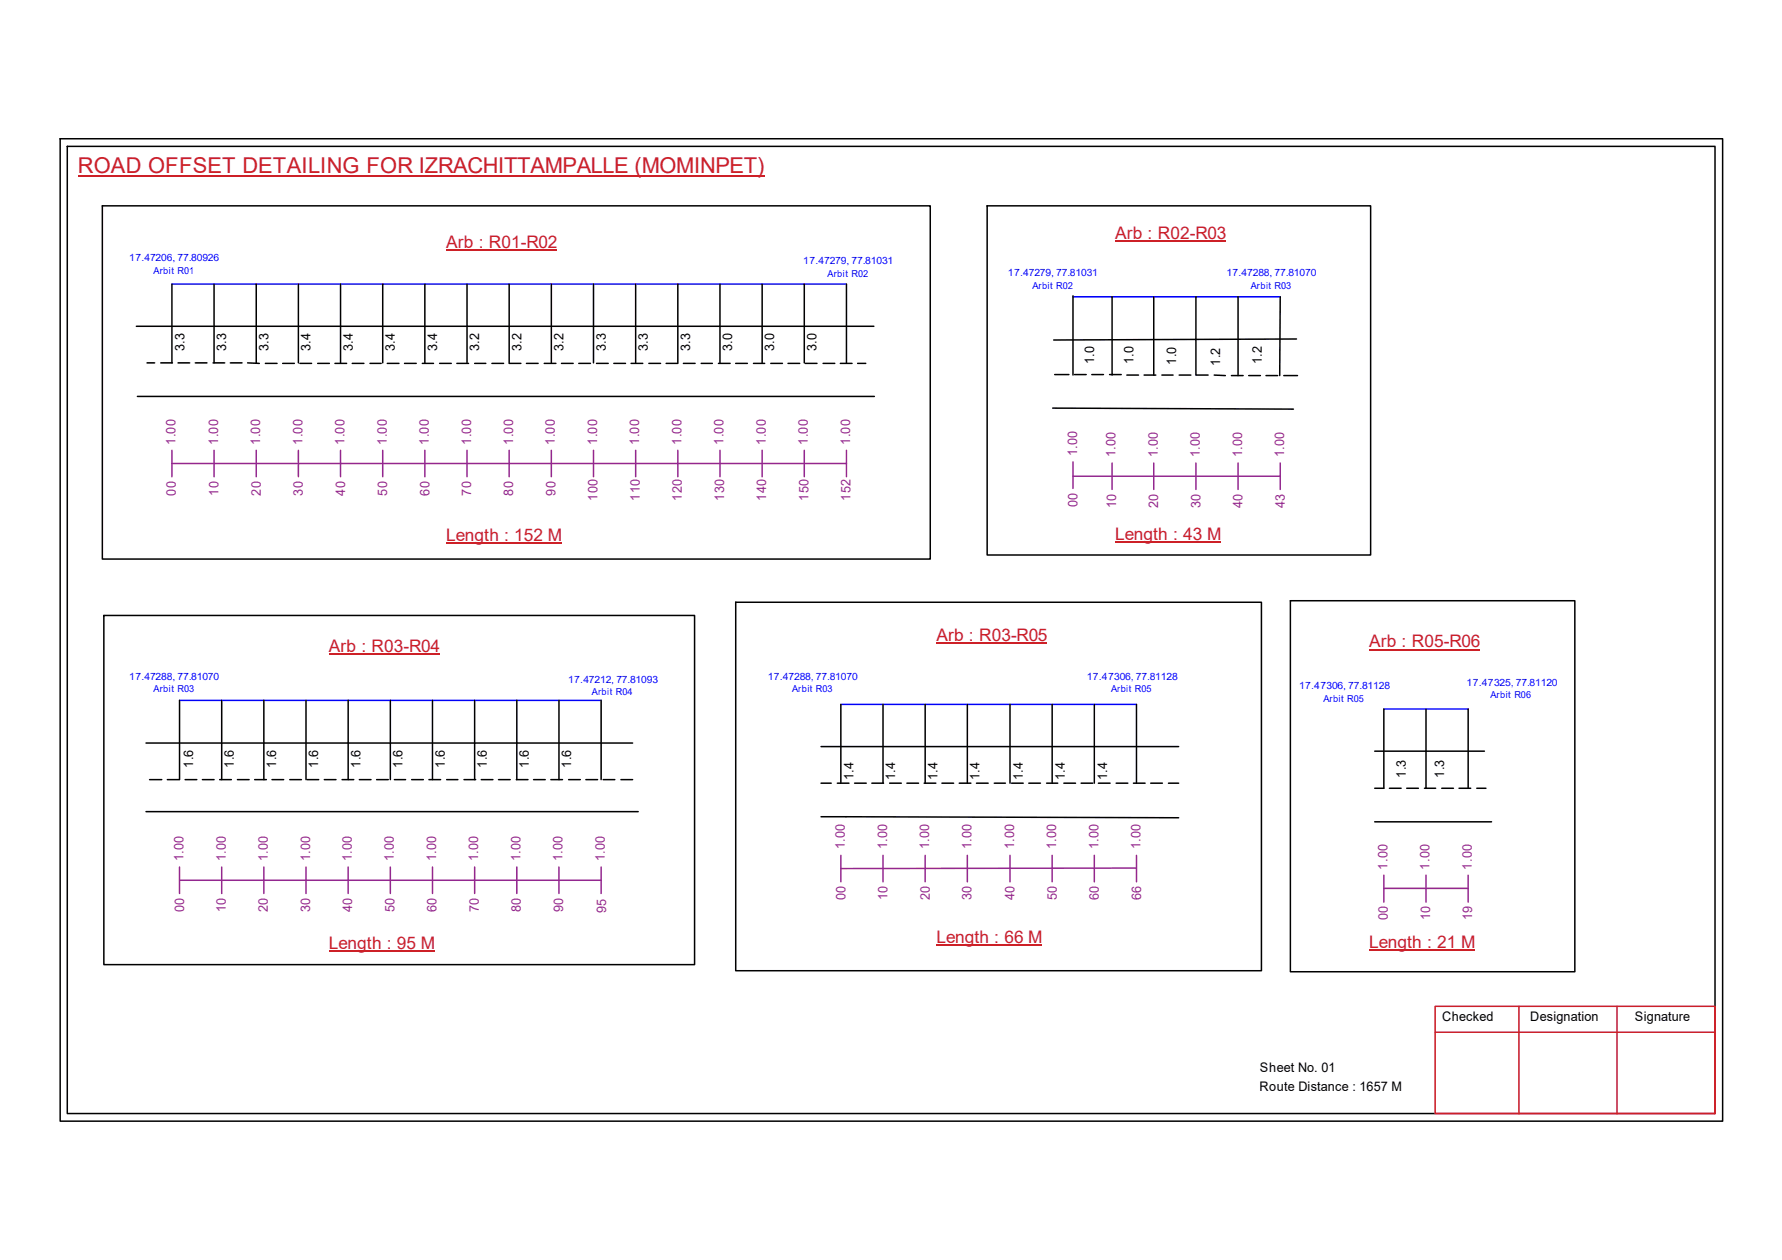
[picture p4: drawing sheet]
<svg xmlns="http://www.w3.org/2000/svg" width="297mm" height="210mm" viewBox="0 0 297 210" stroke-linecap="round" stroke-linejoin="round" font-family="sans-serif">
<defs><g id="words">
<text font-size="3.6" fill="#cd2027" x="13" y="28.9">ROAD OFFSET DETAILING FOR IZRACHITTAMPALLE (MOMINPET)</text>
<g font-size="2.9" fill="#cd2027">
<text x="74.4" y="41.2">Arb : R01-R02</text>
<text x="185.9" y="39.8">Arb : R02-R03</text>
<text x="185.9" y="89.9">Length : 43 M</text>
<text x="74.4" y="90.1">Length : 152 M</text>
<text x="156.1" y="106.8">Arb : R03-R05</text>
<text x="228.2" y="107.9">Arb : R05-R06</text>
<text x="54.8" y="108.5">Arb : R03-R04</text>
<text x="54.8" y="158.1">Length : 95 M</text>
<text x="156.1" y="157.1">Length : 66 M</text>
<text x="228.2" y="157.9">Length : 21 M</text>
</g>
<g font-size="2.2">
<text x="30.8" y="58.5" transform="rotate(-90 30.8 58.5)">3.3</text>
<text x="37.7" y="58.5" transform="rotate(-90 37.7 58.5)">3.3</text>
<text x="44.7" y="58.5" transform="rotate(-90 44.7 58.5)">3.3</text>
<text x="51.8" y="58.5" transform="rotate(-90 51.8 58.5)">3.4</text>
<text x="58.8" y="58.5" transform="rotate(-90 58.8 58.5)">3.4</text>
<text x="65.8" y="58.5" transform="rotate(-90 65.8 58.5)">3.4</text>
<text x="72.9" y="58.5" transform="rotate(-90 72.9 58.5)">3.4</text>
<text x="79.9" y="58.5" transform="rotate(-90 79.9 58.5)">3.2</text>
<text x="86.9" y="58.5" transform="rotate(-90 86.9 58.5)">3.2</text>
<text x="93.9" y="58.5" transform="rotate(-90 93.9 58.5)">3.2</text>
<text x="101" y="58.5" transform="rotate(-90 101 58.5)">3.3</text>
<text x="108" y="58.5" transform="rotate(-90 108 58.5)">3.3</text>
<text x="115" y="58.5" transform="rotate(-90 115 58.5)">3.3</text>
<text x="122" y="58.5" transform="rotate(-90 122 58.5)">3.0</text>
<text x="129.1" y="58.5" transform="rotate(-90 129.1 58.5)">3.0</text>
<text x="136.1" y="58.5" transform="rotate(-90 136.1 58.5)">3.0</text>
<text x="182.4" y="60.7" transform="rotate(-90 182.4 60.7)">1.0</text>
<text x="188.9" y="60.7" transform="rotate(-90 188.9 60.7)">1.0</text>
<text x="196" y="60.8" transform="rotate(-90 196 60.8)">1.0</text>
<text x="203.4" y="61" transform="rotate(-90 203.4 61)">1.2</text>
<text x="210.4" y="60.7" transform="rotate(-90 210.4 60.7)">1.2</text>
<text x="32.2" y="127.9" transform="rotate(-90 32.2 127.9)">1.6</text>
<text x="39" y="127.9" transform="rotate(-90 39 127.9)">1.6</text>
<text x="46" y="127.9" transform="rotate(-90 46 127.9)">1.6</text>
<text x="53" y="127.9" transform="rotate(-90 53 127.9)">1.6</text>
<text x="60.1" y="127.9" transform="rotate(-90 60.1 127.9)">1.6</text>
<text x="67.1" y="127.9" transform="rotate(-90 67.1 127.9)">1.6</text>
<text x="74.1" y="127.9" transform="rotate(-90 74.1 127.9)">1.6</text>
<text x="81.1" y="127.9" transform="rotate(-90 81.1 127.9)">1.6</text>
<text x="88.2" y="127.9" transform="rotate(-90 88.2 127.9)">1.6</text>
<text x="95.2" y="127.9" transform="rotate(-90 95.2 127.9)">1.6</text>
<text x="142.3" y="130" transform="rotate(-90 142.3 130)">1.4</text>
<text x="149.2" y="130" transform="rotate(-90 149.2 130)">1.4</text>
<text x="156.2" y="130" transform="rotate(-90 156.2 130)">1.4</text>
<text x="163.3" y="130" transform="rotate(-90 163.3 130)">1.4</text>
<text x="170.5" y="130" transform="rotate(-90 170.5 130)">1.4</text>
<text x="177.5" y="130" transform="rotate(-90 177.5 130)">1.4</text>
<text x="184.5" y="130" transform="rotate(-90 184.5 130)">1.4</text>
<text x="234.3" y="129.6" transform="rotate(-90 234.3 129.6)">1.3</text>
<text x="240.7" y="129.6" transform="rotate(-90 240.7 129.6)">1.3</text>
<text x="240.4" y="170.1">Checked</text>
<text x="255.1" y="170.1">Designation</text>
<text x="272.5" y="170.1">Signature</text>
<text x="210" y="178.6">Sheet No. 01</text>
<text x="209.9" y="181.7">Route Distance : 1657 M</text>
</g>
<g font-size="2.2" fill="#93278f">
<text x="29.2" y="74.1" transform="rotate(-90 29.2 74.1)">1.00</text>
<text x="36.4" y="74.1" transform="rotate(-90 36.4 74.1)">1.00</text>
<text x="43.4" y="74.1" transform="rotate(-90 43.4 74.1)">1.00</text>
<text x="50.4" y="74.1" transform="rotate(-90 50.4 74.1)">1.00</text>
<text x="57.4" y="74.1" transform="rotate(-90 57.4 74.1)">1.00</text>
<text x="64.5" y="74.1" transform="rotate(-90 64.5 74.1)">1.00</text>
<text x="71.5" y="74.1" transform="rotate(-90 71.5 74.1)">1.00</text>
<text x="78.5" y="74.1" transform="rotate(-90 78.5 74.1)">1.00</text>
<text x="85.6" y="74.1" transform="rotate(-90 85.6 74.1)">1.00</text>
<text x="92.5" y="74.1" transform="rotate(-90 92.5 74.1)">1.00</text>
<text x="99.5" y="74.1" transform="rotate(-90 99.5 74.1)">1.00</text>
<text x="106.5" y="74.1" transform="rotate(-90 106.5 74.1)">1.00</text>
<text x="113.6" y="74.1" transform="rotate(-90 113.6 74.1)">1.00</text>
<text x="120.6" y="74.1" transform="rotate(-90 120.6 74.1)">1.00</text>
<text x="127.6" y="74.1" transform="rotate(-90 127.6 74.1)">1.00</text>
<text x="134.7" y="74.1" transform="rotate(-90 134.7 74.1)">1.00</text>
<text x="141.7" y="74.1" transform="rotate(-90 141.7 74.1)">1.00</text>
<text x="179.5" y="76" transform="rotate(-90 179.5 76)">1.00</text>
<text x="186" y="76.2" transform="rotate(-90 186 76.2)">1.00</text>
<text x="193" y="76.2" transform="rotate(-90 193 76.2)">1.00</text>
<text x="200" y="76.2" transform="rotate(-90 200 76.2)">1.00</text>
<text x="207" y="76.2" transform="rotate(-90 207 76.2)">1.00</text>
<text x="214.1" y="76.2" transform="rotate(-90 214.1 76.2)">1.00</text>
<text x="29.3" y="82.6" transform="rotate(-90 29.3 82.6)">00</text>
<text x="36.4" y="82.6" transform="rotate(-90 36.4 82.6)">10</text>
<text x="43.5" y="82.6" transform="rotate(-90 43.5 82.6)">20</text>
<text x="50.5" y="82.6" transform="rotate(-90 50.5 82.6)">30</text>
<text x="57.5" y="82.6" transform="rotate(-90 57.5 82.6)">40</text>
<text x="64.6" y="82.6" transform="rotate(-90 64.6 82.6)">50</text>
<text x="71.6" y="82.6" transform="rotate(-90 71.6 82.6)">60</text>
<text x="78.5" y="82.6" transform="rotate(-90 78.5 82.6)">70</text>
<text x="85.6" y="82.6" transform="rotate(-90 85.6 82.6)">80</text>
<text x="92.6" y="82.6" transform="rotate(-90 92.6 82.6)">90</text>
<text x="99.6" y="83.5" transform="rotate(-90 99.6 83.5)">100</text>
<text x="106.6" y="83.5" transform="rotate(-90 106.6 83.5)">110</text>
<text x="113.7" y="83.5" transform="rotate(-90 113.7 83.5)">120</text>
<text x="120.7" y="83.5" transform="rotate(-90 120.7 83.5)">130</text>
<text x="127.7" y="83.5" transform="rotate(-90 127.7 83.5)">140</text>
<text x="134.7" y="83.5" transform="rotate(-90 134.7 83.5)">150</text>
<text x="141.8" y="83.5" transform="rotate(-90 141.8 83.5)">152</text>
<text x="179.6" y="84.4" transform="rotate(-90 179.6 84.4)">00</text>
<text x="186.1" y="84.7" transform="rotate(-90 186.1 84.7)">10</text>
<text x="193.1" y="84.7" transform="rotate(-90 193.1 84.7)">20</text>
<text x="200.1" y="84.7" transform="rotate(-90 200.1 84.7)">30</text>
<text x="207.1" y="84.7" transform="rotate(-90 207.1 84.7)">40</text>
<text x="214.2" y="84.7" transform="rotate(-90 214.2 84.7)">43</text>
<text x="30.6" y="143.5" transform="rotate(-90 30.6 143.5)">1.00</text>
<text x="37.6" y="143.5" transform="rotate(-90 37.6 143.5)">1.00</text>
<text x="44.7" y="143.5" transform="rotate(-90 44.7 143.5)">1.00</text>
<text x="51.7" y="143.5" transform="rotate(-90 51.7 143.5)">1.00</text>
<text x="58.6" y="143.5" transform="rotate(-90 58.6 143.5)">1.00</text>
<text x="65.7" y="143.5" transform="rotate(-90 65.7 143.5)">1.00</text>
<text x="72.7" y="143.5" transform="rotate(-90 72.7 143.5)">1.00</text>
<text x="79.7" y="143.5" transform="rotate(-90 79.7 143.5)">1.00</text>
<text x="86.7" y="143.5" transform="rotate(-90 86.7 143.5)">1.00</text>
<text x="93.8" y="143.5" transform="rotate(-90 93.8 143.5)">1.00</text>
<text x="100.8" y="143.5" transform="rotate(-90 100.8 143.5)">1.00</text>
<text x="140.8" y="141.5" transform="rotate(-90 140.8 141.5)">1.00</text>
<text x="147.9" y="141.5" transform="rotate(-90 147.9 141.5)">1.00</text>
<text x="154.9" y="141.5" transform="rotate(-90 154.9 141.5)">1.00</text>
<text x="161.9" y="141.5" transform="rotate(-90 161.9 141.5)">1.00</text>
<text x="169" y="141.5" transform="rotate(-90 169 141.5)">1.00</text>
<text x="176.1" y="141.5" transform="rotate(-90 176.1 141.5)">1.00</text>
<text x="183.1" y="141.5" transform="rotate(-90 183.1 141.5)">1.00</text>
<text x="190.1" y="141.5" transform="rotate(-90 190.1 141.5)">1.00</text>
<text x="140.9" y="149.9" transform="rotate(-90 140.9 149.9)">00</text>
<text x="148" y="149.9" transform="rotate(-90 148 149.9)">10</text>
<text x="155" y="149.9" transform="rotate(-90 155 149.9)">20</text>
<text x="161.9" y="149.9" transform="rotate(-90 161.9 149.9)">30</text>
<text x="169.1" y="149.9" transform="rotate(-90 169.1 149.9)">40</text>
<text x="176.1" y="149.9" transform="rotate(-90 176.1 149.9)">50</text>
<text x="183.2" y="149.9" transform="rotate(-90 183.2 149.9)">60</text>
<text x="190.2" y="149.9" transform="rotate(-90 190.2 149.9)">66</text>
<text x="231.3" y="144.9" transform="rotate(-90 231.3 144.9)">1.00</text>
<text x="238.3" y="144.9" transform="rotate(-90 238.3 144.9)">1.00</text>
<text x="245.3" y="144.9" transform="rotate(-90 245.3 144.9)">1.00</text>
<text x="30.7" y="151.9" transform="rotate(-90 30.7 151.9)">00</text>
<text x="37.6" y="151.9" transform="rotate(-90 37.6 151.9)">10</text>
<text x="44.7" y="151.9" transform="rotate(-90 44.7 151.9)">20</text>
<text x="51.7" y="151.9" transform="rotate(-90 51.7 151.9)">30</text>
<text x="58.7" y="151.9" transform="rotate(-90 58.7 151.9)">40</text>
<text x="65.7" y="151.9" transform="rotate(-90 65.7 151.9)">50</text>
<text x="72.8" y="151.9" transform="rotate(-90 72.8 151.9)">60</text>
<text x="79.8" y="151.9" transform="rotate(-90 79.8 151.9)">70</text>
<text x="86.8" y="151.9" transform="rotate(-90 86.8 151.9)">80</text>
<text x="93.8" y="151.9" transform="rotate(-90 93.8 151.9)">90</text>
<text x="101" y="152.1" transform="rotate(-90 101 152.1)">95</text>
<text x="231.3" y="153.3" transform="rotate(-90 231.3 153.3)">00</text>
<text x="238.4" y="153.3" transform="rotate(-90 238.4 153.3)">10</text>
<text x="245.4" y="153.3" transform="rotate(-90 245.4 153.3)">19</text>
</g>
<g font-size="1.7" fill="#00f">
<text x="21.5" y="43.4">17.47206, 77.80926</text>
<text x="133.9" y="44">17.47279, 77.81031</text>
<text x="168" y="46.1">17.47279, 77.81031</text>
<text x="204.4" y="46.1">17.47288, 77.81070</text>
<text x="21.5" y="113.2">17.47288, 77.81070</text>
<text x="94.7" y="113.7">17.47212, 77.81093</text>
<text x="128" y="113.2">17.47288, 77.81070</text>
<text x="181.1" y="113.2">17.47306, 77.81128</text>
<text x="216.5" y="114.7">17.47306, 77.81128</text>
<text x="244.5" y="114.2">17.47325, 77.81120</text>
</g>
<g font-size="1.6" fill="#00f">
<text x="25.6" y="45.6">Arbit R01</text>
<text x="138" y="46.1">Arbit R02</text>
<text x="172.1" y="48.2">Arbit R02</text>
<text x="208.5" y="48.2">Arbit R03</text>
<text x="25.6" y="115.3">Arbit R03</text>
<text x="98.7" y="115.8">Arbit R04</text>
<text x="132" y="115.3">Arbit R03</text>
<text x="185.2" y="115.3">Arbit R05</text>
<text x="220.6" y="116.9">Arbit R05</text>
<text x="248.5" y="116.3">Arbit R06</text>
</g>
</g></defs>
<g fill="none" stroke="#000" stroke-width=".25">
<path d="M10 23.1h277.1v163.7h-277.1zM11.2 24.4h274.7v161.1h-274.7zM17.1 34.3h138v58.8h-138zM164.5 34.3h64v58.2h-64zM22.7 54.4h123M28.7 47.3v13.2M35.7 47.3v13.2M42.7 47.3v13.2M49.7 47.3v13.2M56.8 47.3v13.2M63.8 47.3v13.2M70.8 47.3v13.2"/>
<path d="M77.8 47.3v13.2M84.9 47.3v13.2M91.9 47.3v13.2M98.9 47.3v13.2M106 47.3v13.2M113 47.3v13.2M120 47.3v13.2M127 47.3v13.2M134.1 47.3v13.2M141.1 47.3v13.2M178.9 49.3v13.2M185.4 49.4v13.1"/>
<path d="M192.3 49.4v13.1M199.3 49.4v13.1M206.4 49.4v13.2M213.4 49.4l-.1 13.2M216.1 56.5l-40.5 .1M22.9 66h122.9M24.5 60.5h1.3M26.8 60.5h1.9M29.7 60.5h1.9M32.6 60.5h1.9M35.5 60.5h2M38.4 60.5h1.9"/>
<path d="M41.3 60.5h1.9M44.2 60.5h2M47.1 60.5h2M50 60.5h1.9M53 60.5h1.9M55.8 60.5h2M58.7 60.5h2M61.7 60.5h1.8M64.6 60.5h1.9M67.4 60.5h2M70.4 60.5h1.9M73.3 60.5h1.9"/>
<path d="M76.2 60.5h1.9M79.1 60.5h1.9M82 60.5h1.9M84.9 60.5h1.9M87.8 60.5h1.9M90.7 60.5h2M93.6 60.5h1.9M96.5 60.5h1.9M99.4 60.5h2M102.3 60.5h2M105.2 60.5h1.9M108.2 60.5h1.9"/>
<path d="M111 60.5h2M113.9 60.5h2M116.9 60.5h1.8M119.8 60.5h1.9M122.6 60.5h2M125.6 60.5h1.9M128.5 60.5h1.9M131.4 60.5h1.9M134.2 60.5h2M137.2 60.5h1.9M140.1 60.5h1.9M143 60.5h1.3"/>
<path d="M175.5 68l40.1 .2M175.8 62.4h2.4M179.1 62.4h2M182 62.4h1.9M185 62.4h1.9M187.8 62.5h2M190.7 62.5h2M193.7 62.5h1.8M196.6 62.5h1.9M199.4 62.5h2M202.4 62.5l1.9 .1M205.3 62.6h1.9"/>
<path d="M208.1 62.6h2M211 62.6h2M214 62.6h2.3M17.3 102.5h98.5v58.2h-98.5zM29.9 116.7v13.2M37 116.7v13.2M44 116.7v13.2M51 116.7v13.2M58 116.7v13.2M65.1 116.7v13.2M72.1 116.7v13.2M79.1 116.7v13.2"/>
<path d="M86.1 116.7v13.2M93.2 116.7v13.2M100.2 116.7v13.2M122.6 100.3h87.7v61.4h-87.7zM140.2 117.3v13.2M147.2 117.3v13.2M154.2 117.3v13.2M161.2 117.3v13.2M168.4 117.3v13.2M175.4 117.3v13.2M182.4 117.3v13.2M189.4 117.3v13.2"/>
<path d="M215.1 100.1h47.4v61.8h-47.4zM230.7 118.1v13.2h-1.6M237.7 118.1v13.2M244.7 118.1v13.2M24.3 123.8h81.1M24.3 135.2h82.1M24.9 129.9h2.1M27.9 129.9h1.9M30.9 129.9h1.9M33.7 129.9h2M36.6 129.9h2M39.6 129.9h1.9"/>
<path d="M42.5 129.9h1.9M45.3 129.9h2M48.3 129.9h1.9M51.2 129.9h1.9M54.1 129.9h1.9M57 129.9h2M59.9 129.9h1.9M62.8 129.9h1.9M65.7 129.9h1.9M68.6 129.9h2M71.5 129.9h1.9M74.5 129.9h1.8"/>
<path d="M77.3 129.9h2M80.2 129.9h2M83.1 129.9h1.9M86.1 129.9h1.9M88.9 129.9h2M91.8 129.9h2M94.8 129.9h1.9M97.7 129.9h1.9M100.5 129.9h2M103.5 129.9h1.9M136.9 136.1l59.6 .1M136.9 130.5h1.7"/>
<path d="M136.9 124.4h59.6M139.6 130.5h1.9M142.4 130.5h2M145.3 130.5h2M148.3 130.5h1.9M151.2 130.5h1.9M154 130.5h2M157 130.5h2M159.9 130.5h1.9M162.8 130.5h1.9M165.7 130.5h1.9M168.6 130.5h2"/>
<path d="M171.5 130.5h1.9M174.5 130.5h1.8M177.3 130.5h2M180.2 130.5h2M183.1 130.5h1.9M186.1 130.5h1.9M188.9 130.5h2M191.8 130.5h2M194.8 130.5h1.7M229.1 125.1h18.3M229.1 136.9h19.5M231.6 131.3h1.9"/>
<path d="M234.5 131.3h1.9M237.4 131.3h1.9M240.3 131.3h2M243.2 131.3h1.9M246.2 131.3h1.5"/>
</g>
<path d="M239.2 167.6h46.7v17.9h-46.7zM239.2 172h46.7M253.2 167.6v17.9M269.5 167.6v17.9" fill="none" stroke="#cc1f26" stroke-width=".25"/>
<path d="M13 29.3h114.4" fill="none" stroke="#cd2027" stroke-width=".25"/>
<path d="M28.7 47.3h112.4M178.9 49.4h34.5M29.9 116.7h70.3M140.2 117.3h49.2M230.7 118.1h14" fill="none" stroke="#00f" stroke-width=".25"/>
<g fill="none" stroke="#93278f" stroke-width=".25">
<path d="M28.7 77.2h112.4M28.7 75v4.4M35.7 75v4.4M42.7 75v4.4M49.7 75v4.4M56.8 75v4.4M63.8 75v4.4M70.8 75v4.4M77.8 75v4.4M84.9 75v4.4M91.9 75v4.4M98.9 75v4.4"/>
<path d="M106 75v4.4M113 75v4.4M120 75v4.4M127 75v4.4M134.1 75v4.4M141.1 75v4.4M178.9 79.3h34.5M178.9 77v4.4M185.4 77.1v4.4M192.3 77.1v4.4M199.3 77.1v4.4M206.4 77.1v4.4"/>
<path d="M213.4 77.1v4.4M29.9 146.6h70.3M29.9 144.4v4.4M37 144.4v4.4M44 144.4v4.4M51 144.4v4.4M58 144.4v4.4M65.1 144.4v4.4M72.1 144.4v4.4M79.1 144.4v4.4M86.1 144.4v4.4M93.2 144.4v4.4"/>
<path d="M100.2 144.4v4.4M140.2 142.5v4.4M147.2 142.5v4.4M154.2 142.5v4.4M161.2 142.5v4.4M168.4 142.5v4.4M175.4 142.5v4.4M182.4 142.5v4.4M189.4 144.6l-49.2 .1M189.4 142.5v4.4M230.7 148h14M230.7 145.8v4.5"/>
<path d="M237.7 145.8v4.5M244.7 145.8v4.5"/>
</g>
<path d="M74.4 41.6h18.4M185.9 40.1h18.4M74.4 90.4h19.2M185.9 90.3h17.6M54.8 108.9h18.5M156.1 107.1h18.4M228.2 108.2h18.5M54.8 158.4h17.6M156.1 157.4h17.6M228.2 158.2h17.6" fill="none" stroke="#cd2027" stroke-width=".17"/>
<use href="#words"/>
</svg>
